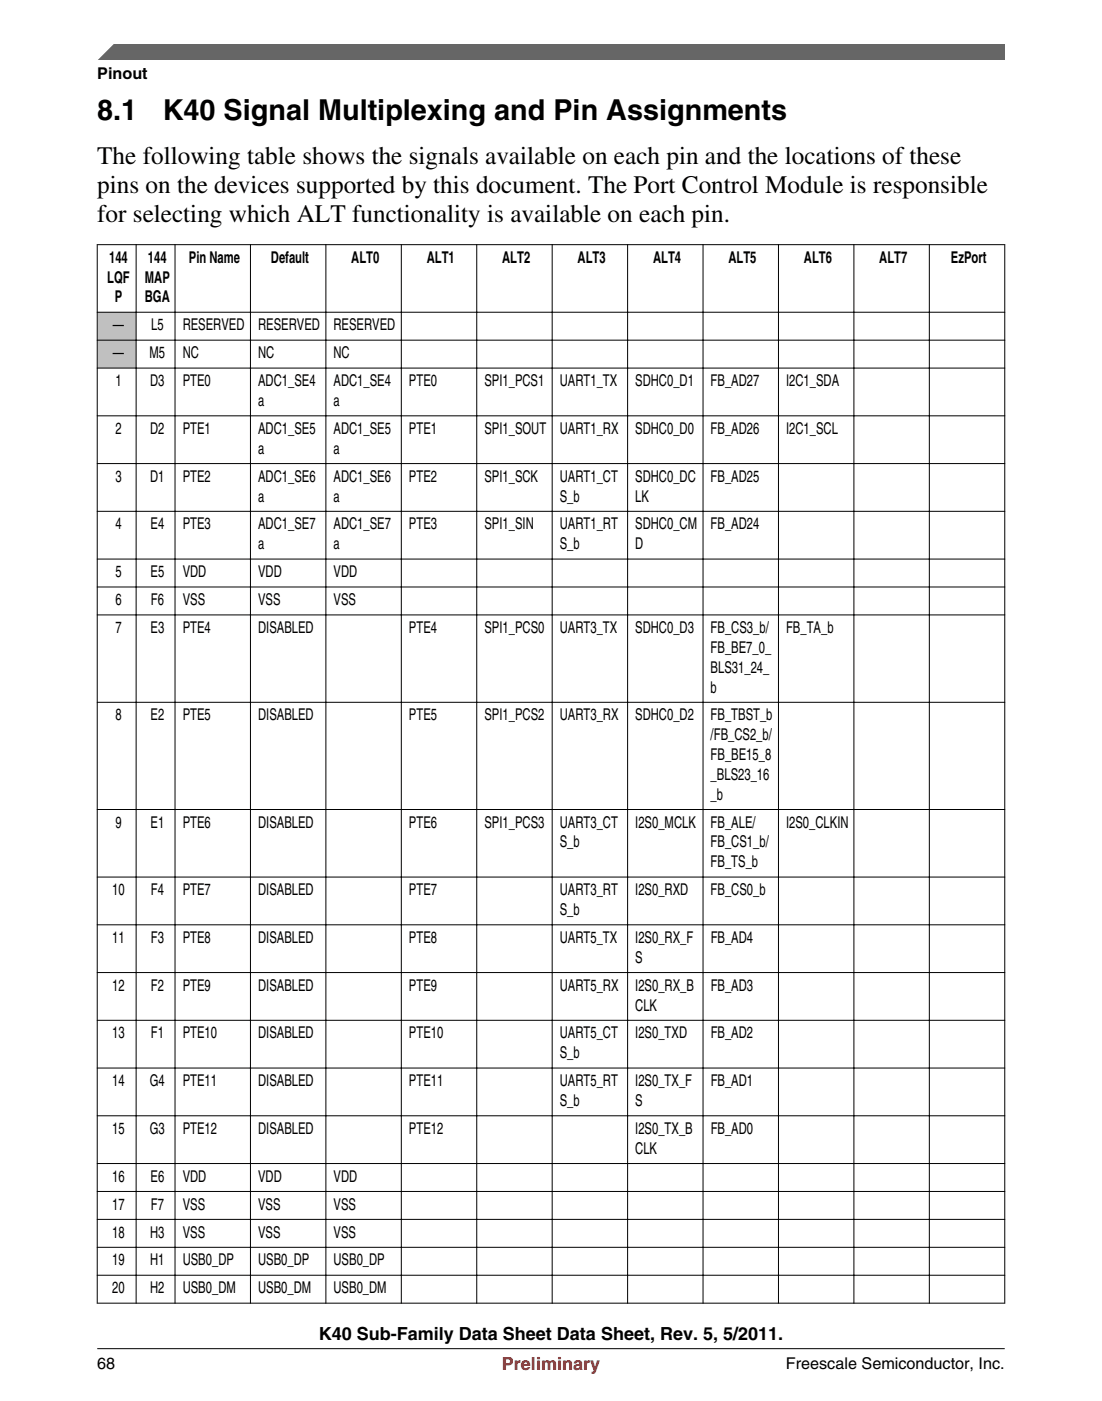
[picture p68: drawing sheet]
<svg xmlns="http://www.w3.org/2000/svg" width="216mm" height="274mm" viewBox="0 0 216 274" stroke-linecap="round" stroke-linejoin="round" font-family="sans-serif">
<defs><g id="words">
<g font-size="5.6">
<text x="19" y="23.5">8.1</text>
<text x="31.9" y="23.5">K40 Signal Multiplexing and Pin Assignments</text>
</g>
<g font-size="4.9">
<text x="19" y="32.2">The following table shows the signals available on each pin and the locations of these</text>
<text x="19" y="37.8">pins on the devices supported by this document. The Port Control Module is responsible</text>
<text x="19" y="43.5">for selecting which ALT functionality is available on each pin.</text>
</g>
<text font-size="3.5" x="62.5" y="262.3">K40 Sub-Family Data Sheet Data Sheet, Rev. 5, 5/2011.</text>
<text font-size="3.5" fill="#f00" x="98.3" y="268.2">Preliminary</text>
<g font-size="3.2">
<text x="19" y="15.5">Pinout</text>
<text x="21.4" y="51.5">144</text>
<text x="29" y="51.5">144</text>
<text x="37" y="51.5">Pin Name</text>
<text x="53.1" y="51.5">Default</text>
<text x="68.8" y="51.5">ALT0</text>
<text x="83.6" y="51.5">ALT1</text>
<text x="98.4" y="51.5">ALT2</text>
<text x="113.2" y="51.5">ALT3</text>
<text x="127.9" y="51.5">ALT4</text>
<text x="142.7" y="51.5">ALT5</text>
<text x="157.5" y="51.5">ALT6</text>
<text x="172.3" y="51.5">ALT7</text>
<text x="186.3" y="51.5">EzPort</text>
<text x="21" y="55.3">LQF</text>
<text x="22.5" y="59.2">P</text>
<text x="28.4" y="55.3">MAP</text>
<text x="28.4" y="59.2">BGA</text>
<text x="22.1" y="64.7">—</text>
<text x="29.6" y="64.7">L5</text>
<text x="35.8" y="64.7">RESERVED</text>
<text x="50.6" y="64.7">RESERVED</text>
<text x="65.3" y="64.7">RESERVED</text>
<text x="22.1" y="70.2">—</text>
<text x="29.3" y="70.2">M5</text>
<text x="35.8" y="70.2">NC</text>
<text x="50.6" y="70.2">NC</text>
<text x="65.3" y="70.2">NC</text>
<text x="22.6" y="75.6">1</text>
<text x="29.4" y="75.6">D3</text>
<text x="35.8" y="75.6">PTE0</text>
<text x="50.6" y="75.6">ADC1_SE4</text>
<text x="65.3" y="75.6">ADC1_SE4</text>
<text x="80.1" y="75.6">PTE0</text>
<text x="94.9" y="75.6">SPI1_PCS1</text>
<text x="109.7" y="75.6">UART1_TX</text>
<text x="124.5" y="75.6">SDHC0_D1</text>
<text x="139.2" y="75.6">FB_AD27</text>
<text x="154" y="75.6">I2C1_SDA</text>
<text x="50.6" y="79.5">a</text>
<text x="65.3" y="79.5">a</text>
<text x="22.6" y="85">2</text>
<text x="29.4" y="85">D2</text>
<text x="35.8" y="85">PTE1</text>
<text x="50.6" y="85">ADC1_SE5</text>
<text x="50.6" y="88.9">a</text>
<text x="65.3" y="85">ADC1_SE5</text>
<text x="65.3" y="88.9">a</text>
<text x="80.1" y="85">PTE1</text>
<text x="94.9" y="85">SPI1_SOUT</text>
<text x="109.7" y="85">UART1_RX</text>
<text x="124.5" y="85">SDHC0_D0</text>
<text x="139.2" y="85">FB_AD26</text>
<text x="154" y="85">I2C1_SCL</text>
<text x="22.6" y="94.3">3</text>
<text x="29.4" y="94.3">D1</text>
<text x="35.8" y="94.3">PTE2</text>
<text x="50.6" y="94.3">ADC1_SE6</text>
<text x="65.3" y="94.3">ADC1_SE6</text>
<text x="80.1" y="94.3">PTE2</text>
<text x="94.9" y="94.3">SPI1_SCK</text>
<text x="109.7" y="94.3">UART1_CT</text>
<text x="124.5" y="94.3">SDHC0_DC</text>
<text x="139.2" y="94.3">FB_AD25</text>
<text x="50.6" y="98.2">a</text>
<text x="65.3" y="98.2">a</text>
<text x="109.7" y="98.2">S_b</text>
<text x="124.5" y="98.2">LK</text>
<text x="22.6" y="103.7">4</text>
<text x="29.5" y="103.7">E4</text>
<text x="35.8" y="103.7">PTE3</text>
<text x="50.6" y="103.7">ADC1_SE7</text>
<text x="50.6" y="107.6">a</text>
<text x="65.3" y="103.7">ADC1_SE7</text>
<text x="65.3" y="107.6">a</text>
<text x="80.1" y="103.7">PTE3</text>
<text x="94.9" y="103.7">SPI1_SIN</text>
<text x="109.7" y="103.7">UART1_RT</text>
<text x="109.7" y="107.6">S_b</text>
<text x="124.5" y="103.7">SDHC0_CM</text>
<text x="124.5" y="107.6">D</text>
<text x="139.2" y="103.7">FB_AD24</text>
<text x="22.6" y="113">5</text>
<text x="29.5" y="113">E5</text>
<text x="35.8" y="113">VDD</text>
<text x="50.6" y="113">VDD</text>
<text x="65.3" y="113">VDD</text>
<text x="22.6" y="118.5">6</text>
<text x="29.5" y="118.5">F6</text>
<text x="35.8" y="118.5">VSS</text>
<text x="50.6" y="118.5">VSS</text>
<text x="65.3" y="118.5">VSS</text>
<text x="22.6" y="124">7</text>
<text x="29.5" y="124">E3</text>
<text x="35.8" y="124">PTE4</text>
<text x="50.6" y="124">DISABLED</text>
<text x="80.1" y="124">PTE4</text>
<text x="94.9" y="124">SPI1_PCS0</text>
<text x="109.7" y="124">UART3_TX</text>
<text x="124.5" y="124">SDHC0_D3</text>
<text x="139.2" y="124">FB_CS3_b/</text>
<text x="154" y="124">FB_TA_b</text>
<text x="139.2" y="127.8">FB_BE7_0_</text>
<text x="139.2" y="131.7">BLS31_24_</text>
<text x="139.2" y="135.6">b</text>
<text x="22.6" y="141.1">8</text>
<text x="29.5" y="141.1">E2</text>
<text x="35.8" y="141.1">PTE5</text>
<text x="50.6" y="141.1">DISABLED</text>
<text x="80.1" y="141.1">PTE5</text>
<text x="94.9" y="141.1">SPI1_PCS2</text>
<text x="109.7" y="141.1">UART3_RX</text>
<text x="124.5" y="141.1">SDHC0_D2</text>
<text x="139.2" y="141.1">FB_TBST_b</text>
<text x="139.2" y="145">/FB_CS2_b/</text>
<text x="139.2" y="148.8">FB_BE15_8</text>
<text x="139.2" y="152.7">_BLS23_16</text>
<text x="139.2" y="156.6">_b</text>
<text x="22.6" y="162.1">9</text>
<text x="29.5" y="162.1">E1</text>
<text x="35.8" y="162.1">PTE6</text>
<text x="50.6" y="162.1">DISABLED</text>
<text x="80.1" y="162.1">PTE6</text>
<text x="94.9" y="162.1">SPI1_PCS3</text>
<text x="109.7" y="162.1">UART3_CT</text>
<text x="109.7" y="165.9">S_b</text>
<text x="124.5" y="162.1">I2S0_MCLK</text>
<text x="139.2" y="162.1">FB_ALE/</text>
<text x="139.2" y="165.9">FB_CS1_b/</text>
<text x="154" y="162.1">I2S0_CLKIN</text>
<text x="139.2" y="169.8">FB_TS_b</text>
<text x="22" y="175.3">10</text>
<text x="29.5" y="175.3">F4</text>
<text x="35.8" y="175.3">PTE7</text>
<text x="50.6" y="175.3">DISABLED</text>
<text x="80.1" y="175.3">PTE7</text>
<text x="109.7" y="175.3">UART3_RT</text>
<text x="109.7" y="179.2">S_b</text>
<text x="124.5" y="175.3">I2S0_RXD</text>
<text x="139.2" y="175.3">FB_CS0_b</text>
<text x="22" y="184.6">11</text>
<text x="29.5" y="184.6">F3</text>
<text x="35.8" y="184.6">PTE8</text>
<text x="50.6" y="184.6">DISABLED</text>
<text x="80.1" y="184.6">PTE8</text>
<text x="109.7" y="184.6">UART5_TX</text>
<text x="124.5" y="184.6">I2S0_RX_F</text>
<text x="139.2" y="184.6">FB_AD4</text>
<text x="124.5" y="188.5">S</text>
<text x="22" y="194">12</text>
<text x="29.5" y="194">F2</text>
<text x="35.8" y="194">PTE9</text>
<text x="50.6" y="194">DISABLED</text>
<text x="80.1" y="194">PTE9</text>
<text x="109.7" y="194">UART5_RX</text>
<text x="124.5" y="194">I2S0_RX_B</text>
<text x="124.5" y="197.9">CLK</text>
<text x="139.2" y="194">FB_AD3</text>
<text x="22" y="203.3">13</text>
<text x="29.5" y="203.3">F1</text>
<text x="35.8" y="203.3">PTE10</text>
<text x="50.6" y="203.3">DISABLED</text>
<text x="80.1" y="203.3">PTE10</text>
<text x="109.7" y="203.3">UART5_CT</text>
<text x="124.5" y="203.3">I2S0_TXD</text>
<text x="139.2" y="203.3">FB_AD2</text>
<text x="109.7" y="207.2">S_b</text>
<text x="22" y="212.7">14</text>
<text x="29.4" y="212.7">G4</text>
<text x="35.8" y="212.7">PTE11</text>
<text x="50.6" y="212.7">DISABLED</text>
<text x="80.1" y="212.7">PTE11</text>
<text x="109.7" y="212.7">UART5_RT</text>
<text x="124.5" y="212.7">I2S0_TX_F</text>
<text x="139.2" y="212.7">FB_AD1</text>
<text x="109.7" y="216.6">S_b</text>
<text x="124.5" y="216.6">S</text>
<text x="22" y="222">15</text>
<text x="29.4" y="222">G3</text>
<text x="35.8" y="222">PTE12</text>
<text x="50.6" y="222">DISABLED</text>
<text x="80.1" y="222">PTE12</text>
<text x="124.5" y="222">I2S0_TX_B</text>
<text x="124.5" y="225.9">CLK</text>
<text x="139.2" y="222">FB_AD0</text>
<text x="22" y="231.4">16</text>
<text x="29.5" y="231.4">E6</text>
<text x="35.8" y="231.4">VDD</text>
<text x="50.6" y="231.4">VDD</text>
<text x="65.3" y="231.4">VDD</text>
<text x="22" y="236.9">17</text>
<text x="29.5" y="236.9">F7</text>
<text x="35.8" y="236.9">VSS</text>
<text x="50.6" y="236.9">VSS</text>
<text x="65.3" y="236.9">VSS</text>
<text x="22" y="242.3">18</text>
<text x="29.4" y="242.3">H3</text>
<text x="35.8" y="242.3">VSS</text>
<text x="50.6" y="242.3">VSS</text>
<text x="65.3" y="242.3">VSS</text>
<text x="22" y="247.8">19</text>
<text x="29.4" y="247.8">H1</text>
<text x="35.8" y="247.8">USB0_DP</text>
<text x="50.6" y="247.8">USB0_DP</text>
<text x="65.3" y="247.8">USB0_DP</text>
<text x="22" y="253.3">20</text>
<text x="29.4" y="253.3">H2</text>
<text x="35.8" y="253.3">USB0_DM</text>
<text x="50.6" y="253.3">USB0_DM</text>
<text x="65.3" y="253.3">USB0_DM</text>
<text x="19" y="268">68</text>
<text x="154" y="268">Freescale Semiconductor, Inc.</text>
</g>
</g></defs>
<g fill="#c0c0c0">
<path d="M19.1 61.2h7.5v5.3h-7.5z" fill-rule="evenodd"/>
<path d="M19.1 66.7h7.5v5.3h-7.5z" fill-rule="evenodd"/>
</g>
<g fill="none" stroke="#000" stroke-width=".2">
<path d="M19 47.9h177.9M19 47.8v207.5M26.7 47.8v207.5M34.3 47.8v207.5M49.1 47.8v207.5M63.8 47.8v207.5M78.6 47.8v207.5M93.4 47.8v207.5M108.2 47.8v207.5M123 47.8v207.5M137.7 47.8v207.5M152.5 47.8v207.5"/>
<path d="M167.3 47.8v207.5M182.1 47.8v207.5M196.8 47.8v207.5M19 61.1h177.9M19 66.6h177.9M19 72.1h177.9M19 81.4h177.9M19 90.8h177.9M19 100.1h177.9M19 109.5h177.9M19 114.9h177.9M19 120.4h177.9"/>
<path d="M19 137.5h177.9M19 158.5h177.9M19 171.7h177.9M19 181.1h177.9M19 190.4h177.9M19 199.8h177.9M19 209.1h177.9M19 218.5h177.9M19 227.8h177.9M19 233.3h177.9M19 238.8h177.9M19 244.2h177.9"/>
<path d="M19 249.7h177.9M19 255.2h177.9"/>
</g>
<path d="M19 11.7l5.7-3.1 172.2 .1v3z" fill="#666"/>
<path d="M22.5 8.6l-3.1 3.1" fill="none" stroke="#666" stroke-width=".28"/>
<path d="M19 264.1h177.8" fill="none" stroke="#000" stroke-width=".2"/>
<use href="#words"/>
</svg>
